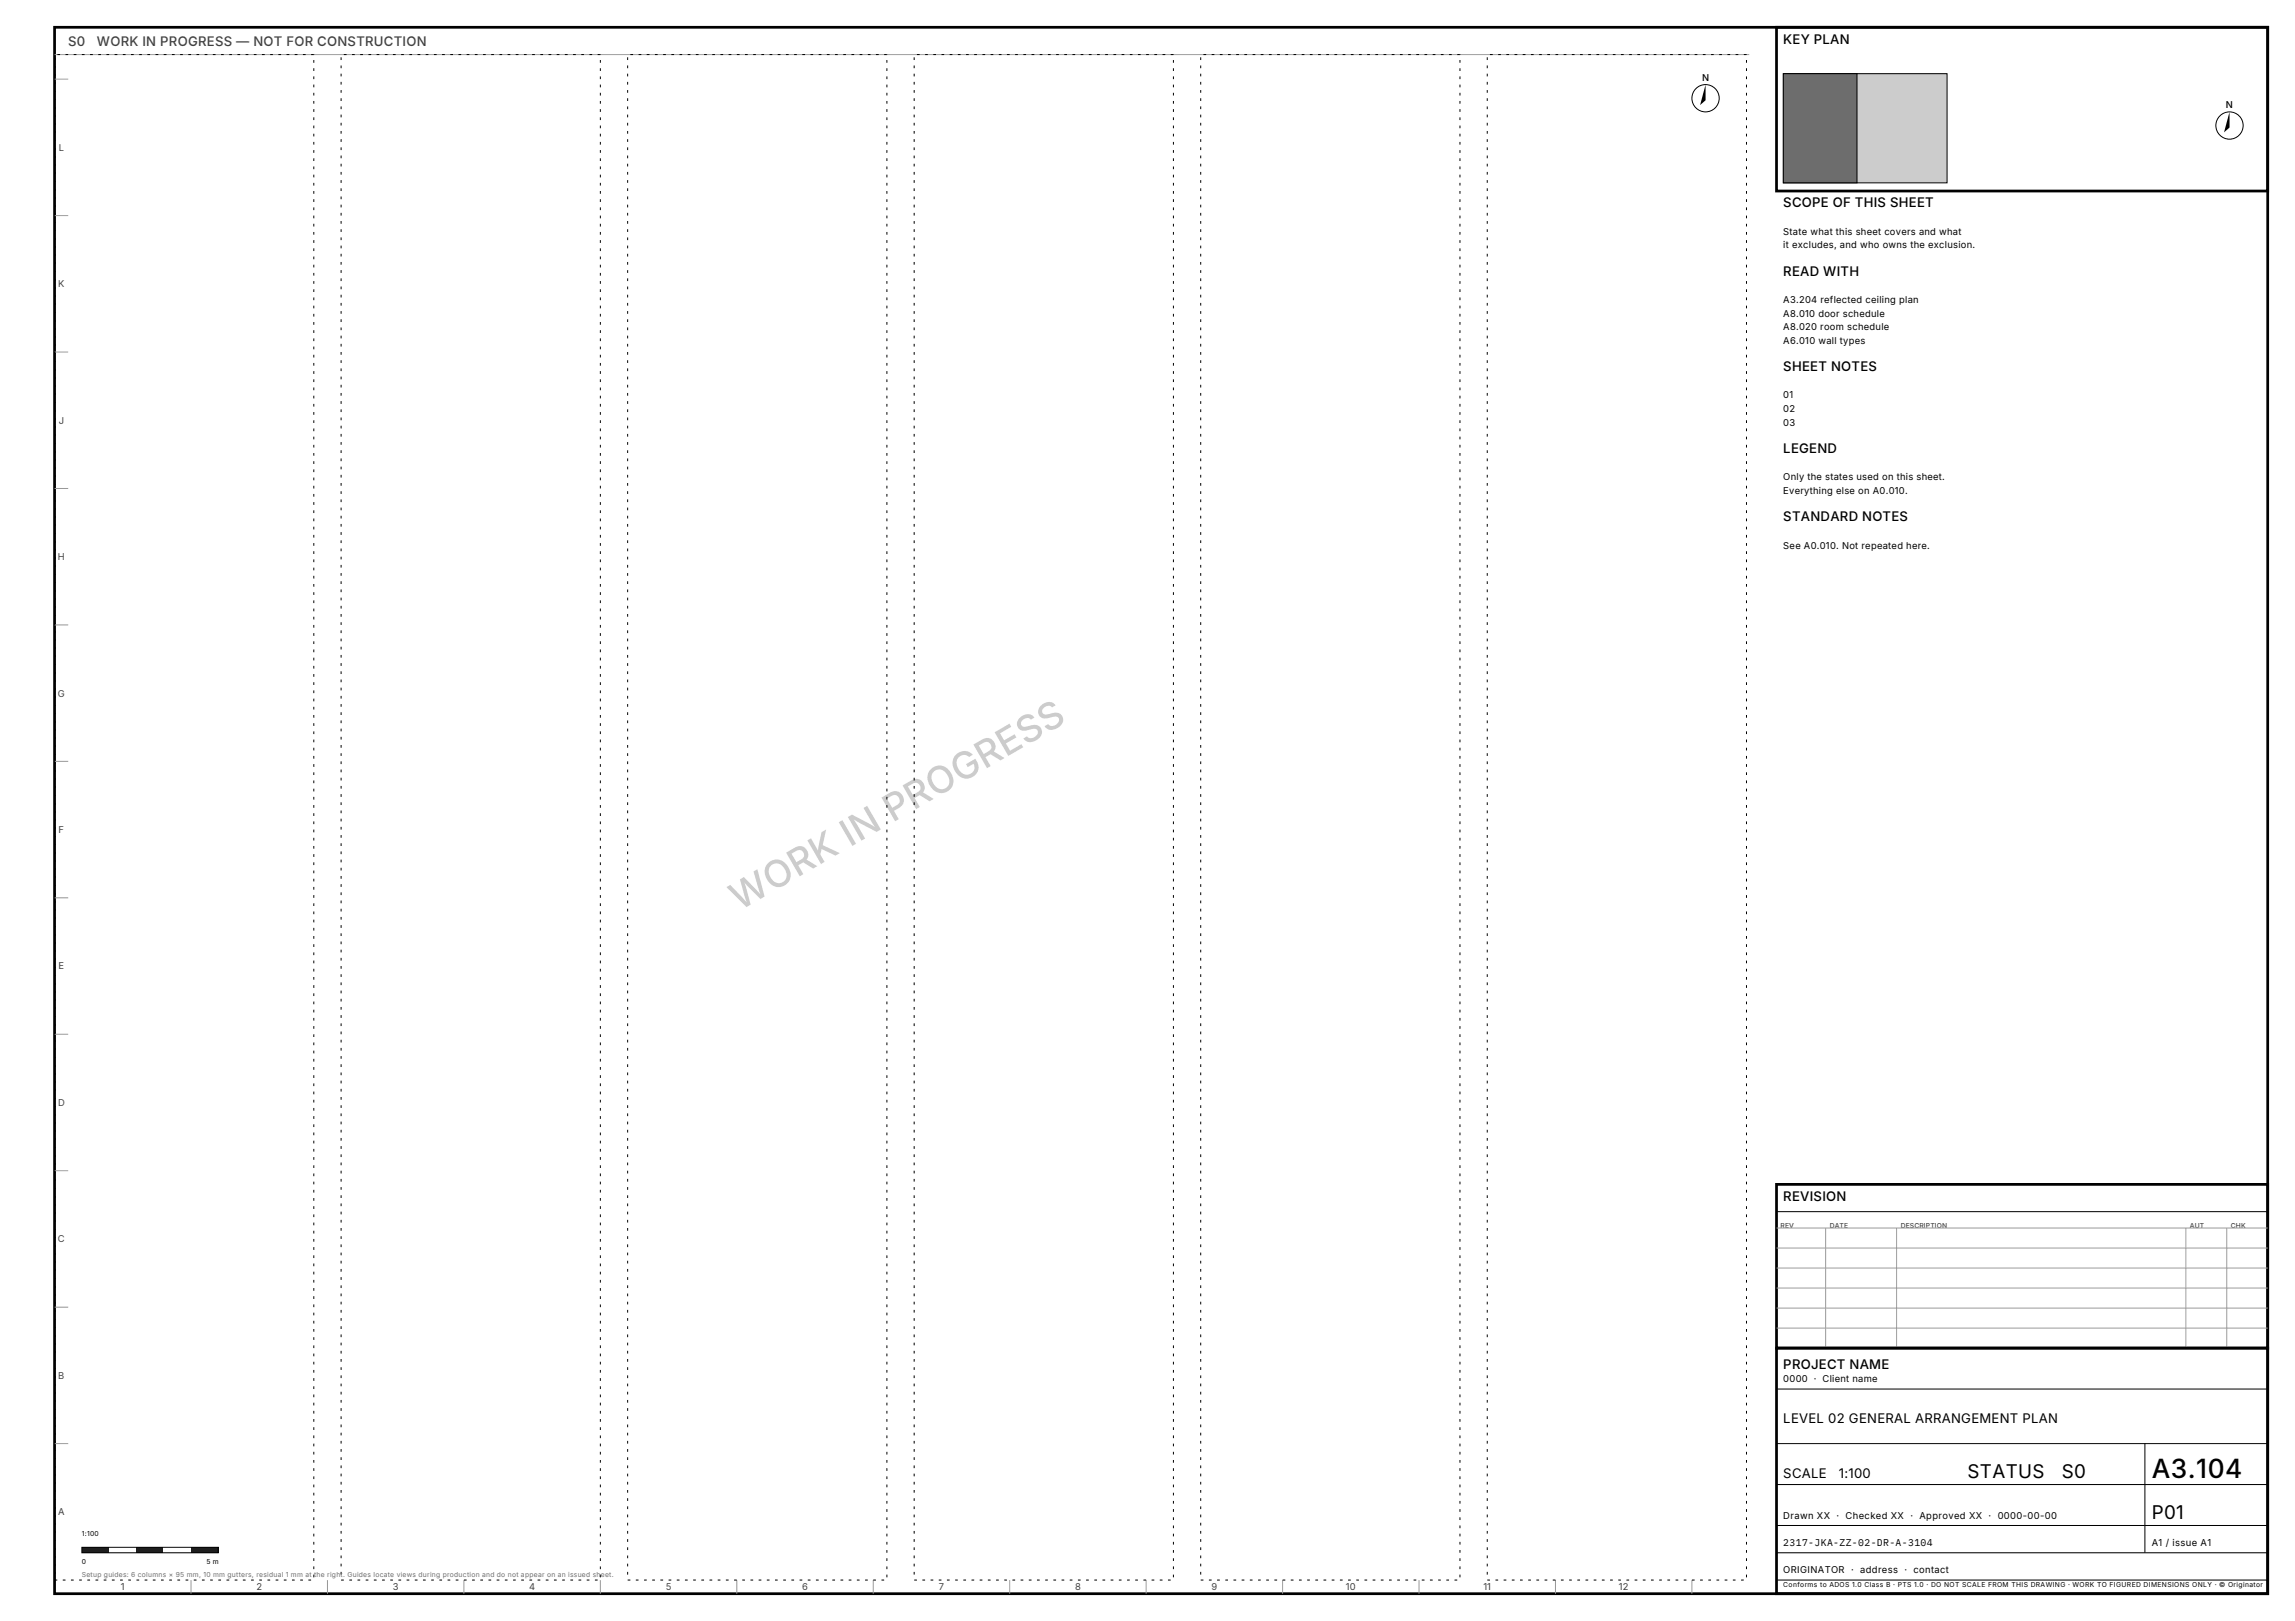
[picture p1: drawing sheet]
<svg xmlns="http://www.w3.org/2000/svg" width="841mm" height="594mm" viewBox="0 0 841 594" stroke-linecap="round" stroke-linejoin="round" font-family="sans-serif">
<defs><g id="words">
<text font-size="13.7" fill="#ccc" x="270.9" y="333.9" transform="rotate(-30 270.9 333.9)">WORK IN PROGRESS</text>
<text font-size="9.6" x="788.5" y="541.5">A3.104</text>
<g font-size="6.9">
<text x="721" y="541.5">STATUS</text>
<text x="755.6" y="541.5">S0</text>
<text x="788.5" y="556.5">P01</text>
</g>
<g font-size="4.8" fill="#424242">
<text x="25" y="17">S0</text>
<text x="35.5" y="17">WORK IN PROGRESS — NOT FOR CONSTRUCTION</text>
</g>
<g font-size="4.8">
<text x="653.5" y="16">KEY PLAN</text>
<text x="653.5" y="76">SCOPE OF THIS SHEET</text>
<text x="653.5" y="101">READ WITH</text>
<text x="653.5" y="136">SHEET NOTES</text>
<text x="653.5" y="166">LEGEND</text>
<text x="653.5" y="191">STANDARD NOTES</text>
<text x="653.5" y="440">REVISION</text>
<text x="653.5" y="501.5">PROJECT NAME</text>
<text x="653.5" y="521.5">LEVEL 02 GENERAL ARRANGEMENT PLAN</text>
<text x="653.5" y="541.5">SCALE</text>
<text x="673.8" y="541.5">1:100</text>
</g>
<text font-size="3.6" x="653.5" y="566.5">2317-JKA-ZZ-02-DR-A-3104</text>
<g font-size="3.4">
<text x="623.7" y="29.5">N</text>
<text x="815.7" y="39.5">N</text>
<text x="653.5" y="86">State what this sheet covers and what</text>
<text x="653.5" y="91">it excludes, and who owns the exclusion.</text>
<text x="653.5" y="111">A3.204 reflected ceiling plan</text>
<text x="653.5" y="116">A8.010 door schedule</text>
<text x="653.5" y="121">A8.020 room schedule</text>
<text x="653.5" y="126">A6.010 wall types</text>
<text x="653.5" y="146">01</text>
<text x="653.5" y="151">02</text>
<text x="653.5" y="156">03</text>
<text x="653.5" y="176">Only the states used on this sheet.</text>
<text x="653.5" y="181">Everything else on A0.010.</text>
<text x="653.5" y="201">See A0.010. Not repeated here.</text>
<text x="653.5" y="506.5">0000 · Client name</text>
<text x="653.5" y="556.5">Drawn XX · Checked XX · Approved XX · 0000-00-00</text>
<text x="788.5" y="566.5">A1 / issue A1</text>
<text x="653.5" y="576.5">ORIGINATOR · address · contact</text>
</g>
<g font-size="3.4" fill="#424242">
<text x="21.5" y="55.3">L</text>
<text x="21.3" y="105.3">K</text>
<text x="21.5" y="155.3">J</text>
<text x="21.2" y="205.3">H</text>
<text x="21.2" y="255.3">G</text>
<text x="21.5" y="305.3">F</text>
<text x="21.5" y="355.3">E</text>
<text x="21.3" y="405.3">D</text>
<text x="21.2" y="455.3">C</text>
<text x="21.4" y="505.3">B</text>
<text x="21.3" y="555.3">A</text>
<text x="44.3" y="582.8">1</text>
<text x="94" y="582.8">2</text>
<text x="143.9" y="582.8">3</text>
<text x="193.9" y="582.8">4</text>
<text x="244" y="582.8">5</text>
<text x="293.9" y="582.8">6</text>
<text x="344" y="582.8">7</text>
<text x="393.9" y="582.8">8</text>
<text x="443.9" y="582.8">9</text>
<text x="493.2" y="582.8">10</text>
<text x="543.6" y="582.8">11</text>
<text x="593.3" y="582.8">12</text>
</g>
<g font-size="2.5" fill="#424242">
<text x="652.5" y="450">REV</text>
<text x="670.5" y="450">DATE</text>
<text x="696.5" y="450">DESCRIPTION</text>
<text x="802.5" y="450">AUT</text>
<text x="817.5" y="450">CHK</text>
</g>
<g font-size="2.5">
<text x="30" y="563">1:100</text>
<text x="30" y="573">0</text>
<text x="75.6" y="573">5 m</text>
<text x="653.5" y="581.5">Conforms to ADOS 1.0 Class B · PTS 1.0 · DO NOT SCALE FROM THIS DRAWING · WORK TO FIGURED DIMENSIONS ONLY · © Originator</text>
</g>
<text font-size="2.5" fill="#6d6d6d" x="30" y="578">Setup guides: 6 columns × 95 mm, 10 mm gutters, residual 1 mm at the right. Guides locate views during production and do not appear on an issued sheet.</text>
</g></defs>
<path d="M20 10h811v574h-811zM651 10h180v60h-180zM651 434h180v60h-180z" fill="none" stroke="#000" stroke-width="1" stroke-linecap="butt"/>
<g fill="none" stroke="#9b9b9b" stroke-width=".37">
<path d="M20 29h5M20 20h621M20 79h5M20 129h5M20 179h5M20 229h5M20 279h5M20 329h5M20 379h5M20 429h5M651 450h180M651 457.3h180"/>
<path d="M669 450v44M695 450v44M801 450v44M816 450v44M20 479h5M651 464.7h180M651 472h180M651 479.3h180M651 486.7h180M20 529h5M70 579v5M120 579v5"/>
<path d="M170 579v5M220 579v5M270 579v5M320 579v5M370 579v5M420 579v5M470 579v5M520 579v5M570 579v5M620 579v5"/>
</g>
<path d="M20 20h95v559h-95zM125 20h95v559h-95zM230 20h95v559h-95zM335 20h95v559h-95zM440 20h95v559h-95zM545 20h95v559h-95z" fill="none" stroke="#000" stroke-width=".37" stroke-dasharray="1 2" stroke-linecap="butt"/>
<g fill="none" stroke="#000" stroke-width=".37">
<path d="M651 444h180"/>
<circle cx="625" cy="36" r="5"/>
</g>
<path d="M625 31v5.8l-2 1.7z" fill="#000"/>
<path d="M653.5 27h60v40h-60z" fill-rule="evenodd" fill="#ccc" stroke="#000" stroke-width=".37"/>
<path d="M653.5 27h27v40h-27z" fill-rule="evenodd" fill="#6d6d6d" stroke="#000" stroke-width=".37"/>
<circle cx="817" cy="46" r="5" fill="none" stroke="#000" stroke-width=".37"/>
<path d="M817 41v5.8l-2 1.7z" fill="#000"/>
<path d="M30 567h10v2h-10z" fill-rule="evenodd" fill="#1b1b1b"/>
<path d="M40 567h10v2h-10z" fill-rule="evenodd" fill="#fff"/>
<path d="M50 567h10v2h-10z" fill-rule="evenodd" fill="#1b1b1b"/>
<path d="M60 567h10v2h-10z" fill-rule="evenodd" fill="#fff"/>
<path d="M70 567h10v2h-10z" fill-rule="evenodd" fill="#1b1b1b"/>
<path d="M651 509h180M651 529h180M786 529v40M651 544h180M651 559h180M30 567h50v2h-50zM651 569h180M651 579h180" fill="none" stroke="#000" stroke-width=".37"/>
<path d="M651 494h180v90h-180z" fill="none" stroke="#000" stroke-width="1" stroke-linecap="butt"/>
<use href="#words"/>
</svg>
